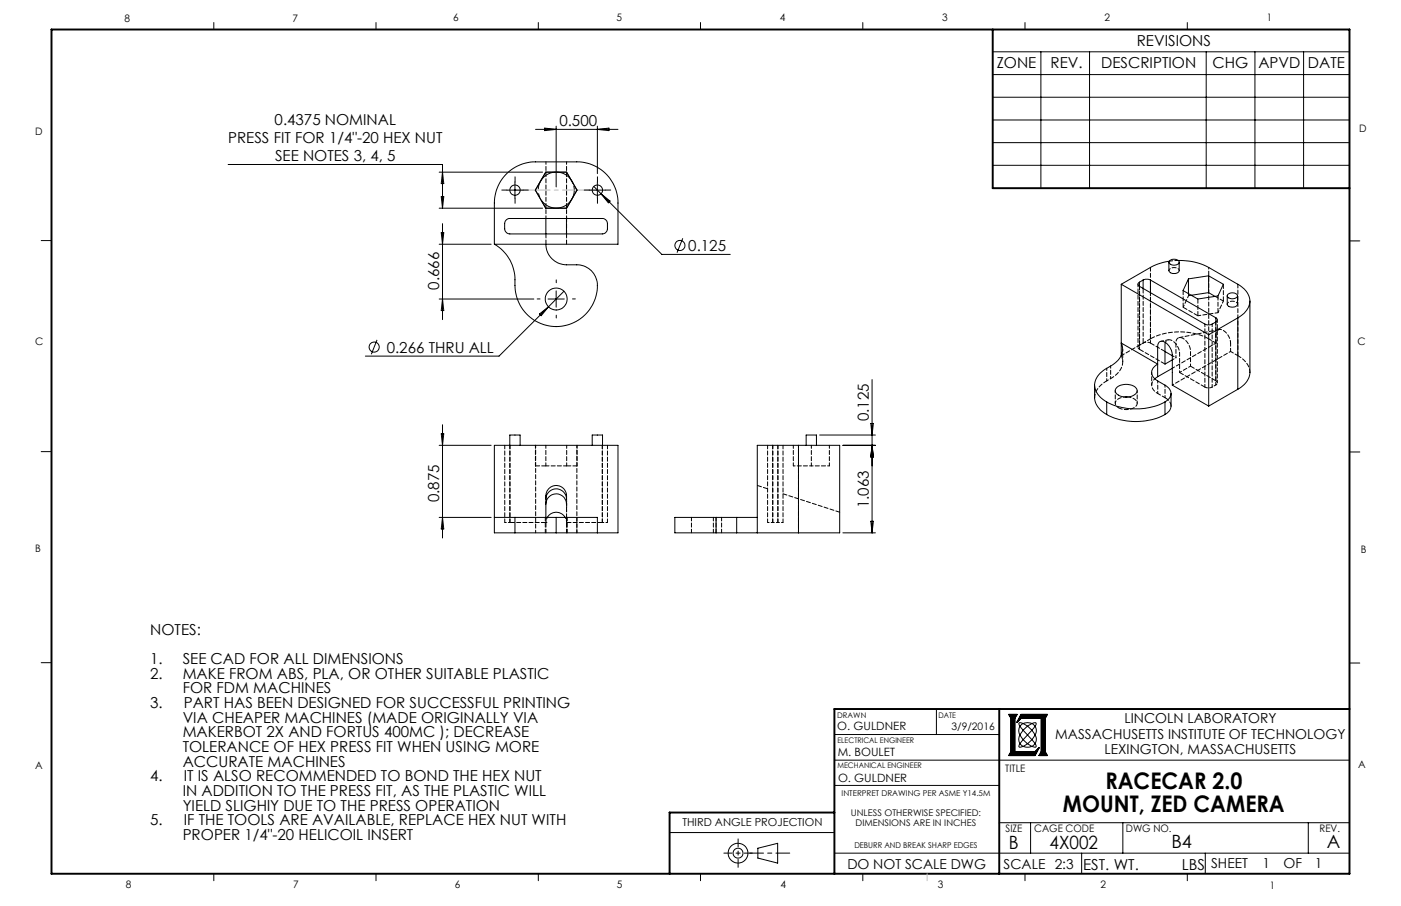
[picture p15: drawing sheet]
<svg xmlns="http://www.w3.org/2000/svg" width="432mm" height="279mm" viewBox="0 0 432 279" stroke-linecap="round" stroke-linejoin="round" font-family="sans-serif">
<defs><g id="words">
<g font-size="7.1">
<text x="340.7" y="243.5">RACECAR 2.0</text>
<text x="327.6" y="250.5">MOUNT, ZED CAMERA</text>
</g>
<g font-size="5.6">
<text x="311" y="261.9">B</text>
<text x="323.5" y="261.9">4X002</text>
<text x="361" y="261.5">B4</text>
<text x="408.9" y="261.5">A</text>
</g>
<g font-size="4.7">
<text x="350.4" y="14.1">REVISIONS</text>
<text x="307.2" y="20.9">ZONE</text>
<text x="323.8" y="20.9">REV.</text>
<text x="339.4" y="20.9">DESCRIPTION</text>
<text x="373.7" y="20.9">CHG</text>
<text x="387.8" y="20.9">APVD</text>
<text x="403.1" y="20.9">DATE</text>
<text x="84.6" y="38.6">0.4375 NOMINAL</text>
<text x="172.4" y="38.9">0.500</text>
<text x="70.3" y="44.1">PRESS FIT FOR 1/4&quot;-20 HEX NUT</text>
<text x="84.8" y="49.7">SEE NOTES 3, 4, 5</text>
<text x="212.1" y="77.4">0.125</text>
<text x="135.4" y="89.3" transform="rotate(-90 135.4 89.3)">0.666</text>
<text x="119.2" y="108.7">0.266 THRU ALL</text>
<text x="267.8" y="130" transform="rotate(-90 267.8 130)">0.125</text>
<text x="135.4" y="154.9" transform="rotate(-90 135.4 154.9)">0.875</text>
<text x="267.8" y="156.7" transform="rotate(-90 267.8 156.7)">1.063</text>
<text x="46.3" y="195.7">NOTES:</text>
<text x="46.3" y="204.7">1.</text>
<text x="46.3" y="209.3">2.</text>
<text x="56.3" y="204.7">SEE CAD FOR ALL DIMENSIONS</text>
<text x="56.3" y="209.3">MAKE FROM ABS, PLA, OR OTHER SUITABLE PLASTIC</text>
<text x="56.3" y="213.8">FOR FDM MACHINES</text>
<text x="46.3" y="218.3">3.</text>
<text x="56.6" y="218.3">PART HAS BEEN DESIGNED FOR SUCCESSFUL PRINTING</text>
<text x="56.3" y="222.9">VIA CHEAPER MACHINES (MADE ORIGINALLY VIA</text>
<text x="56.3" y="227.4">MAKERBOT 2X AND FORTUS 400MC ); DECREASE</text>
<text x="56.3" y="231.9">TOLERANCE OF HEX PRESS FIT WHEN USING MORE</text>
<text x="56.3" y="236.4">ACCURATE MACHINES</text>
<text x="46.3" y="241">4.</text>
<text x="56.3" y="245.5">IN ADDITION TO THE PRESS FIT, AS THE PLASTIC WILL</text>
<text x="56.7" y="241">IT IS ALSO RECOMMENDED TO BOND THE HEX NUT</text>
<text x="56.3" y="250">YIELD SLIGHlY DUE TO THE PRESS OPERATION</text>
<text x="46.3" y="254.5">5.</text>
<text x="56.7" y="254.5">IF THE TOOLS ARE AVAILABLE, REPLACE HEX NUT WITH</text>
<text x="56.3" y="259.1">PROPER 1/4&quot;-20 HELICOIL INSERT</text>
<text x="333.8" y="268.1">EST. WT.</text>
<text x="364.2" y="268.1">LBS</text>
</g>
<g font-size="4.2">
<text x="325.3" y="227.9">MASSACHUSETTS INSTITUTE OF TECHNOLOGY</text>
<text x="346.6" y="223.1">LINCOLN LABORATORY</text>
<text x="340.4" y="232.6">LEXINGTON, MASSACHUSETTS</text>
<text x="261.2" y="267.9">DO NOT SCALE DWG</text>
<text x="309.3" y="267.9">SCALE 2:3</text>
<text x="373.3" y="267.8">SHEET</text>
<text x="389.1" y="267.8">1</text>
<text x="395.6" y="267.6">OF</text>
<text x="405.3" y="267.6">1</text>
</g>
<g font-size="3.5">
<text x="258" y="225.1">O. GULDNER</text>
<text x="258.2" y="233.2">M. BOULET</text>
<text x="258.3" y="241">O. GULDNER</text>
</g>
<text font-size="3.4" x="210.3" y="254.6">THIRD ANGLE PROJECTION</text>
<g font-size="3.2">
<text x="38.3" y="6.7">8</text>
<text x="90.2" y="6.7">7</text>
<text x="139.7" y="6.5">6</text>
<text x="190" y="6.5">5</text>
<text x="240.4" y="6.5">4</text>
<text x="290.4" y="6.5">3</text>
<text x="340.4" y="6.5">2</text>
<text x="390.4" y="6.5">1</text>
<text x="10.9" y="41.6">D</text>
<text x="418.9" y="40.7">D</text>
<text x="10.9" y="106.3">C</text>
<text x="418.4" y="106.4">C</text>
<text x="10.8" y="170.2">B</text>
<text x="419.4" y="170.6">B</text>
<text x="293.3" y="225.1">3/9/2016</text>
<text x="10.8" y="237.2">A</text>
<text x="309.8" y="238.2">TITLE</text>
<text x="418.6" y="236.8">A</text>
<text x="310" y="256.5">SIZE</text>
<text x="318.8" y="256.5">CAGE CODE</text>
<text x="347" y="256.5">DWG NO.</text>
<text x="406.7" y="256.5">REV.</text>
<text x="38.8" y="273.8">8</text>
<text x="90.4" y="273.8">7</text>
<text x="140.2" y="273.8">6</text>
<text x="190.1" y="273.9">5</text>
<text x="240.5" y="273.8">4</text>
<text x="289" y="273.9">3</text>
<text x="339.1" y="273.8">2</text>
<text x="391.4" y="274.1">1</text>
</g>
<g font-size="2.8">
<text x="262.2" y="251.8">UNLESS OTHERWISE SPECIFIED:</text>
<text x="263.7" y="254.6">DIMENSIONS ARE IN INCHES</text>
</g>
<g font-size="2.5">
<text x="259.4" y="245.4">INTERPRET DRAWING PER ASME Y14.5M</text>
<text x="263.3" y="261.5">DEBURR AND BREAK SHARP EDGES</text>
</g>
<g font-size="2.4">
<text x="258" y="221.3">DRAWN</text>
<text x="289.2" y="221.3">DATE</text>
<text x="258.1" y="229.1">ELECTRICAL ENGINEER</text>
<text x="258.1" y="237">MECHANICAL ENGINEER</text>
</g>
</g></defs>
<g fill="none" stroke="#000" stroke-width=".31">
<path d="M65.9 6.9v2.2M115.9 6.9v2.2M165.9 6.9v2.2M215.9 6.9v2.2M265.9 6.9v2.2M306 16h109.9M315.9 6.9v2.2M320.8 16v42M335.8 16v42M365.9 6.9v2.2M371.8 16v42.1M386.8 16v42.1"/>
<path d="M401.8 16v42.1M165.1 39.9h25.4M167.9 39.5l3.5 .4-3.5 .4zM171.4 38.9v18.7M184.1 38.9v14.7M184.1 39.9l3.6-.4v.8zM306 23h109.9M306 30h109.9M306 37h109.9M70.3 50.7h66.1v13.5M135.4 53.1h31.8M136.4 53.1l.4 3.5h-.8z"/>
<path d="M156.2 58.6h5M156.4 53.3a12.7 12.7 0 0 1 8.7-3.4h12.7a12.6 12.6 0 0 1 12.7 12.7v12.7h-38.1v-12.7a12.9 12.9 0 0 1 4-9.3zM158.7 56.1v5M168.2 53.1h6.4l3.2 5.5-3.2 5.6h-6.4l-3.2-5.6zM181.6 58.6h5M183 57.5l2.2 2.3M184.1 56.1v5M185.2 59.8l18.8 18.7h21.1M185.2 59.8l2.8 2.2-.5 .5zM306 44h109.9M306 51h109.9M12.7 74.2h3.2"/>
<path d="M135.4 64.2h31.8M135.4 75.3h16M136 60.6h.8l-.4 3.6zM136 71.8h.8l-.4 3.5zM136.4 69v29.6M152.4 75.3a12.9 12.9 0 0 1 6.3 12.7 12.7 12.7 0 0 0 13.5 12.7 12.7 12.7 0 0 0 11.7-14.3 6.3 6.3 0 0 0-6.1-4.7h-3.2a6.4 6.4 0 0 1-6.4-6.4M156.1 67.7l.8-.3h28.7a1.55 1.55 0 0 1 1.6 1.6v1.6a1.68 1.68 0 0 1-1.6 1.5h-28.5a1.62 1.62 0 0 1-1.6-1.5l.1-1.9zM168.2 67.4v4.7M174.6 67.4v4.7M210.4 73.5l-1.7 4.4M415.9 74.3h3.2M135.4 92.2h29.1"/>
<path d="M136.4 92.2l.4 3.6h-.8zM166.3 96.8l2.8-2.2-2.3 2.8zM168.9 92.2h5M169.1 94.6l-15.3 15.2h-41.2M171.4 89.7v5M173.8 89.8l-4.7 4.8M345.6 87.7v21.9M345.6 87.7l26.9 15.5M351.2 87a.67 .67 0 0 0-.5 .7 .67 .67 0 0 0 .5 .6M351.2 88.3l20.3 11.7 1.4 .2 1.8-.9M351.2 87v1.3M352.3 86.4l.7-.3 1.6 .3"/>
<path d="M352.3 86.4l-1.1 .6M352.3 86.4v2.6M354.6 86.4l20.1 11.6M354.6 86.4v3.8M360.3 80.9v2.5a1.83 1.83 0 0 0 3.1 0v-2.5M360.4 80.6h-.4a16.4 16.4 0 0 0-5.4 1.9l-9 5.2M360.6 80.3l.2-.1a1.76 1.76 0 0 1 2.6 .7 1.8 1.8 0 0 1-3.1-.1zM363.1 80.3a18.5 18.5 0 0 1 9.4 2.2l9 5.2a5.6 5.6 0 0 1 3.4 6.7 7.7 7.7 0 0 1-3.4 3.6M366.3 86v4.6M372.5 85.1l-6.2 .9M372.5 85.1l4.5 2.6-1.6 3.6-6.2 .9-4.6-2.6 1.7-3.6M372.5 90.2l-5.3 .9"/>
<path d="M372.5 90.2l2 1.2M372.5 85.1v5.1M374.7 98a.69 .69 0 0 1 .5 .7 .69 .69 0 0 1-.5 .6M374.7 98v1.3M378.2 91.2v2.6a1.83 1.83 0 0 0 3.2 0v-2.6M378.5 90.7l.9-.4a1.37 1.37 0 0 1 2 1.2 1.87 1.87 0 0 1-3.2-.3zM381.5 98l-9 5.2M381.5 98v22.1M385.2 92.9v22a6.3 6.3 0 0 1-3.7 5.2M116.2 104.8l-1.8 4.5M268.8 117.1v47.2M337.4 118.8v3.9a6.4 6.4 0 0 0 3.7 5.1"/>
<path d="M344.2 119.5a4.6 4.6 0 0 1 6.1 .4 1.85 1.85 0 0 1-1.8 2.4 3.8 3.8 0 0 1-4.8-1.7zM356.8 116.2v-9.3a1.47 1.47 0 0 1 .9-1.6 1.47 1.47 0 0 1 1.8 .5l.8 .8a4.8 4.8 0 0 1 1 2.8v9.4l11.2 6.4M356.8 116.2l-.9 .6M359.1 108.4l2.2 1.3M359.2 105.6l-.1 6.7 2.2-1.3M361.3 113.6l-4.5 2.6M372.5 103.2v22M12.7 139.3h3.2M135.4 137.3h16M136 133.8h.8l-.4 3.5zM136.4 131v34.9M157.1 137.3v-3.1h3.2v3.1"/>
<path d="M182.5 137.3v-3.1h3.2v3.1M246.1 137.3h12.7v27h-12.7M246.1 137.3h-12.7v27M246.1 137.3v27M248.5 137.3v-3.1h3.1v3.1M252.6 134.2h17.2M259.8 137.3h10M268.4 130.6h.8l-.4 3.6zM268.8 137.3l.4 3.6h-.8zM341.1 124a5.7 5.7 0 0 1-3.4-6.8 8.6 8.6 0 0 1 4.6-4.3 5.6 5.6 0 0 0 3.3-7.1l11.2 6.5a2.75 2.75 0 0 0-1.8 2.6 2.75 2.75 0 0 0 1.8 2.6l2.3 1.3a2.73 2.73 0 0 1 1.8 2.6 2.73 2.73 0 0 1-1.8 2.6M341.1 124a20.1 20.1 0 0 0 18 0M341.1 127.8a19.8 19.8 0 0 0 18 0"/>
<path d="M341.1 124v3.8M346.9 122.4h.4M359.1 124v3.8M360.9 121.4v3.8a3.1 3.1 0 0 1-1.8 2.6M381.5 120.1l-9 5.1M415.9 139.4h3.2M135.4 159.6h16M136.4 159.6l.4 3.5h-.8zM152.4 159.6h6.3M158.7 159.6h12.7M158.7 159.6v4.7M168.2 155.5a3.2 3.2 0 0 1 3.3-3.2 3.2 3.2 0 0 1 3.1 3.3"/>
<path d="M168.2 153.9a3.2 3.2 0 0 1 3.2-3.2 3.2 3.2 0 0 1 3.2 3.3M168.7 159.6a3.2 3.2 0 0 1 5.5 0M171.4 159.6h12.7v4.7M171.4 159.6v4.7M174.6 152.9a3.2 3.2 0 0 0-3.2-3.2 3.2 3.2 0 0 0-3.2 3.2v6.7M220.7 159.6h6.3M220.7 159.6h-12.7v4.7h12.7M220.7 159.6v4.7M227 159.6h6.4M227 159.6v4.7M158.7 164.3h12.7M158.7 164.3h-6.3v-27h38.1v27h-6.4"/>
<path d="M171.4 164.3h12.7M220.7 164.3h6.3M227 164.3h6.4M233.4 164.3h12.7M259.8 164.3h10M268.4 160.8h.8l-.4 3.5zM12.7 204.4h3.2M288.6 218.7v7.8M415.9 204.5h3.2M257.2 226.5h50.8M257.2 234.4h158.7M311 220.3l.7 1.2v10.3l-.7 1.2"/>
<path d="M313.4 220.3l-.7 1.2v10.3h6.4l1.2-1.2-1.2 2.4h-8.3l.7-1.2v-10.3l-.7-1.2h2.7l-.7 1.2v10.3M314.4 226.7l-.4 1.3 .4 1.3M314.4 226.7l1.5 2 2.2 1.5M314.4 224l4.6 5.3M314.4 229.3a.59 .59 0 0 0-.4 .6 .59 .59 0 0 0 .4 .5l.9-.2M314.4 229.3l.9 .9M314.4 224l-.4 1.3 .4 1.4M314.8 220.3l-1.3 2.4 1.3-1.2M315.3 230.2l1.1 .2 1.7-.2M315.3 223.1l2.4 1.8 1.3 1.8M315.3 223.1l1.4-.3 1.4 .3M315.3 223.1l-.9 .9"/>
<path d="M315.3 223.1a.74 .74 0 0 0-1.3 .1l.4 .8M318.1 223.1l-2.5 1.8-1.2 1.8M318.1 223.1a.74 .74 0 0 1 1.3 .1l-.4 .8M318.1 223.1l.9 .9M318.9 231.8l1.3-1.2-1.3 2.4M319 229.3l-.9 .9M319 229.3l.1 .1a.58 .58 0 0 1 .2 .9 .58 .58 0 0 1-.9 0l-.3-.1M319 224l-4.6 5.3M319 226.7l-1.6 2-2.1 1.5M319 224l.4 1.1-.4 1.6M319 226.7l.4 1.1-.4 1.5M320.9 221.5v10.3l-.7 1.2h2.7l-.7-1.2v-10.3l.7-1.2h-8.3l-1.2 2.4 1.2-1.2h6.4v10.3l-.7 1.2"/>
<path d="M322.7 220.3l-.6 1.2v10.3l.6 1.2M206.4 256.8h50.8M257.2 242.2h50.8M308 253.7h107.9M317.6 253.7v9.4M346.1 253.7v9.4M403.2 253.7v9.4M65.9 269.5v2.1M115.9 269.5v2.1M165.9 269.5v2.1M215.9 269.5v2.1M233.6 261.6l6.1-1.5v6.1l-6.1-1.6z"/>
<path d="M257.2 263.1h158.7M265.9 269.5v2.1M315.9 269.5v2.1M333.4 263.1v6.4M365.9 269.5v2.1M371.5 263.1v6.4"/>
<circle cx="158.7" cy="58.6" r="1.58"/>
<circle cx="184.1" cy="58.6" r="1.58"/>
<circle cx="209.6" cy="75.7" r="1.55"/>
<circle cx="171.4" cy="92.2" r="3.4"/>
<circle cx="115.3" cy="107" r="1.56"/>
<circle cx="227.5" cy="263.1" r="1.52"/>
<circle cx="227.5" cy="263.1" r="3.1"/>
</g>
<path d="M227.5 258.7v8.8M231.9 263.1h-8.8" fill="none" stroke="#000" stroke-width=".31" stroke-dasharray="15.2 1.3 1.3 1.3" stroke-dashoffset="12.8"/>
<path d="M231.1 263.1h12.3" fill="none" stroke="#000" stroke-width=".31" stroke-dasharray="15.2 1.3 1.3 1.3" stroke-dashoffset="11"/>
<path d="M15.9 9.1h400v260.4h-400zM306 9.1v48.9h109.9M308 218.7v50.8M415.9 218.7h-158.7v50.8M257.2 250.6h-50.8v18.9" fill="none" stroke="#000" stroke-width=".6"/>
<path d="M285.8 269.5v2.1" fill="none" stroke="#c0c0c0" stroke-width=".31"/>
<path d="M314.8 220.3l-1.3 2.4 1.3-1.2h6.2v10.3l-.7 1.2h2.6l-.7-1.2v-10.3l.7-1.2zM311 220.3l.7 1.2v10.3l-.7 1.2h8.1l1.2-2.4-1.2 1.2h-6.3v-10.3l.7-1.2z" fill-rule="evenodd" fill="#000"/>
<path d="M176.8 57a5.6 5.6 0 0 0-9.3-2.3 5.6 5.6 0 0 0 2.5 9.3 5.6 5.6 0 0 0 6.8-6.7v-.3" fill="none" stroke="#000" stroke-width=".31" stroke-dasharray="15.2 1.3 1.3 1.3" stroke-dashoffset="-.3" stroke-linecap="butt"/>
<path d="M158.7 58.6h25.4" fill="none" stroke="#c0c0c0" stroke-width=".31" stroke-dasharray="15.2 1.3 1.3 1.3" stroke-dashoffset="4.4"/>
<path d="M156.2 58.6h-1.5M158.7 56.1v-1.6M161.2 58.6h1.6M181.6 58.6h-1.5M184.1 56.1v-1.6M186.6 58.6h1.6M158.7 61.1v1.6M184.1 61.1v1.6M166.4 92.2h-.8M171.4 87.2v-.9M171.4 97.2v.9M176.4 92.2h.9" fill="none" stroke="#000" stroke-width=".31" stroke-dasharray="15.2 1.3 1.3 1.3"/>
<g fill="none" stroke="#000" stroke-width=".31" stroke-dasharray="1.3 .6" stroke-dashoffset=".2">
<path d="M174.6 67.3v4.8M363.2 80.3l-2.8 .2M354.6 104.5l-9 5.2M381.5 109.7a6.4 6.4 0 0 1 3.7 5.2M155.6 137.3v23.8M157.2 137.3v23.8M185.6 137.3v23.8M236.6 137.3v23.8M238.2 137.3v23.8M239.8 137.3v23.8M337.4 122.6a6.2 6.2 0 0 1 3.7-5.1M168.1 159.5v4.8"/>
<path d="M168.3 159.5v4.8M174.6 159.5v-6.6M177.8 159.5v4.8M213.1 159.5v4.8M222.4 159.5v4.8M157.2 161.1v-23.8M174.6 164.3v-4.8M174.8 164.3v-4.8M185.6 161.1v-23.8M187.2 161.1v-23.8M219.9 164.3v-4.8M220.7 164.3v-4.8"/>
<path d="M238.2 161.1v-23.8M239.8 161.1v-23.8M241.3 161.1v-23.8"/>
</g>
<g fill="none" stroke="#000" stroke-width=".31" stroke-dasharray="1.3 .6" stroke-dashoffset=".6">
<path d="M366.3 91.2l-1.6 3.6M375.4 96.4l1.7-3.6M341.1 117.5v-3.9M342.3 112.9v3.9M346 111.6v-3.9M351.2 106.4l1.1-.6M355 114.9v3.9M359.1 118.8v3.8M361.3 109.7l1.1 .6M361.3 111l1.1-.7M366.9 112.9v-4.5a4.3 4.3 0 0 0-3.4-4.3l-.7 .4-.3 .7-.1 5.1M366.9 112.9l-3.3 2"/>
<path d="M374.7 118.7l-1.1 .7M343.7 120.5v3.9M346.9 122.4a2.8 2.8 0 0 0-3.2 2.1l.3 .7 .7 .5M350.5 124.4v-3.9M356.8 121.3v-3.8M174.6 153.9v4"/>
</g>
<path d="M168.3 67.3h.1M168.3 72.1v3.2M174.6 72.1h.1M174.6 67.3h.1M174.6 75.3v-3.2M345.6 109.7v-.1M344.7 125.7a4.4 4.4 0 0 0 5.7-1 2.15 2.15 0 0 0-2.3-2.2l-.7-.1M165 143.7h3.2M174.7 143.7h3.2M258.8 158l-17.5-5.7M168.3 161.1h.1" fill="none" stroke="#000" stroke-width=".31" stroke-dasharray="1.3 .6"/>
<path d="M351.2 106.4a.68 .68 0 0 0-.5 .7 .68 .68 0 0 0 .5 .6M374.7 118.7a.68 .68 0 0 0 .5-.6 .68 .68 0 0 0-.5-.7M174.2 159.5l.4 1.6M155.6 161.1h1.6M168.3 161.1l.4-1.6M185.6 161.1h1.6M236.6 161.1h1.6M239.8 161.1h1.5M239.8 161.1h-1.6" fill="none" stroke="#000" stroke-width=".31" stroke-dasharray="1.3 .6" stroke-dashoffset=".8"/>
<g fill="none" stroke="#000" stroke-width=".31" stroke-dasharray="1.3 .6" stroke-dashoffset="-.1">
<path d="M364.7 94.8l4.5 2.6M364.7 94.8v-5.2M369.2 97.4v-5.2M375.4 96.4v-5.2M377.1 92.8v-5.1M354.6 105.8l4.5 2.6M354.6 104.5a19.8 19.8 0 0 1 17.9 0M359.1 112.3l-7.9-4.6M366.9 112.9l7.8 4.5M371.4 119.4l-7.8-4.5M359.1 122.6a3.2 3.2 0 0 1 1.8 2.6M236.6 150.7l-3.2-1"/>
<path d="M185.6 161.1h-11"/>
</g>
<path d="M352.3 105.8v-16.9M168.3 161.1h-11.1" fill="none" stroke="#000" stroke-width=".31" stroke-dasharray="1.3 .6" stroke-dashoffset="-.2"/>
<g fill="none" stroke="#000" stroke-width=".31" stroke-dasharray="1.3 .6" stroke-dashoffset=".3">
<path d="M366.3 91.2v-.7M374.8 105.8v-2.6M374.8 105.8l-2.3-1.3M379.3 105.8v2.6M381.5 109.7l-2.2-1.3M356.8 121.3l2.3 1.3M165 143.7v-6.4M168.2 143.7h6.5M168.2 143.7v-6.4M174.7 143.7v-6.4M177.9 143.7v-6.4M244.5 143.7v-6.4"/>
<path d="M250.1 143.7v-6.4M255.6 143.7v-6.4"/>
</g>
<path d="M168.3 49.9v17.4M174.6 67.3v-17.4M354.6 90.2v15.6M363.5 83.4a1.83 1.83 0 0 0-3.2 0M381.4 93.8a1.83 1.83 0 0 0-3.2 0M361.3 113.6l13.5-7.8M177.8 137.3v27M246.1 137.3v27M165.1 164.3v-27" fill="none" stroke="#000" stroke-width=".31" stroke-dasharray="1.3 .6" stroke-dashoffset=".5"/>
<path d="M341.1 117.5l1.2-.7M355.9 116.8a2.63 2.63 0 0 0 .9 4.5M359.2 105.6a1.41 1.41 0 0 1 2.4-.3l1.2 1.2 .7 1.6 .1 6.8M372.5 103.2v-20.7M379.3 108.4l-18 10.4M244.5 143.7h5.6M250.1 143.7h5.5" fill="none" stroke="#000" stroke-width=".31" stroke-dasharray="1.3 .6" stroke-dashoffset=".7"/>
<path d="M350.7 87.6v19.5M367.2 91l-.9 .2M369.2 97.4l6.2-1M371.4 99.9v19.5M374.7 99.3v19.4M351.2 107.7v-19.4M354.6 105.8l-1-.3-1.3 .3M360.1 104.8l-2.3 .4M371.4 119.4l.9 .2 1.3-.2M373.6 119.4v-19.5M374.8 103.2a1.46 1.46 0 0 1 .9-1.6 1.46 1.46 0 0 1 1.8 .6l.7 .8a4.9 4.9 0 0 1 1.1 2.8M375.2 118.1v-19.5" fill="none" stroke="#000" stroke-width=".31" stroke-dasharray="1.3 .6" stroke-dashoffset=".4"/>
<path d="M351.2 88.3v18.1M354.6 82.5v22M377.1 92.8l-2.6-1.4M381.5 87.6v22.1M342.3 116.8a5.6 5.6 0 0 0 3.3-7.1M374.7 117.4v-18.1M375.8 101.6l-12.4 2.5" fill="none" stroke="#000" stroke-width=".31" stroke-dasharray="1.3 .6" stroke-dashoffset=".1"/>
<use href="#words"/>
</svg>
